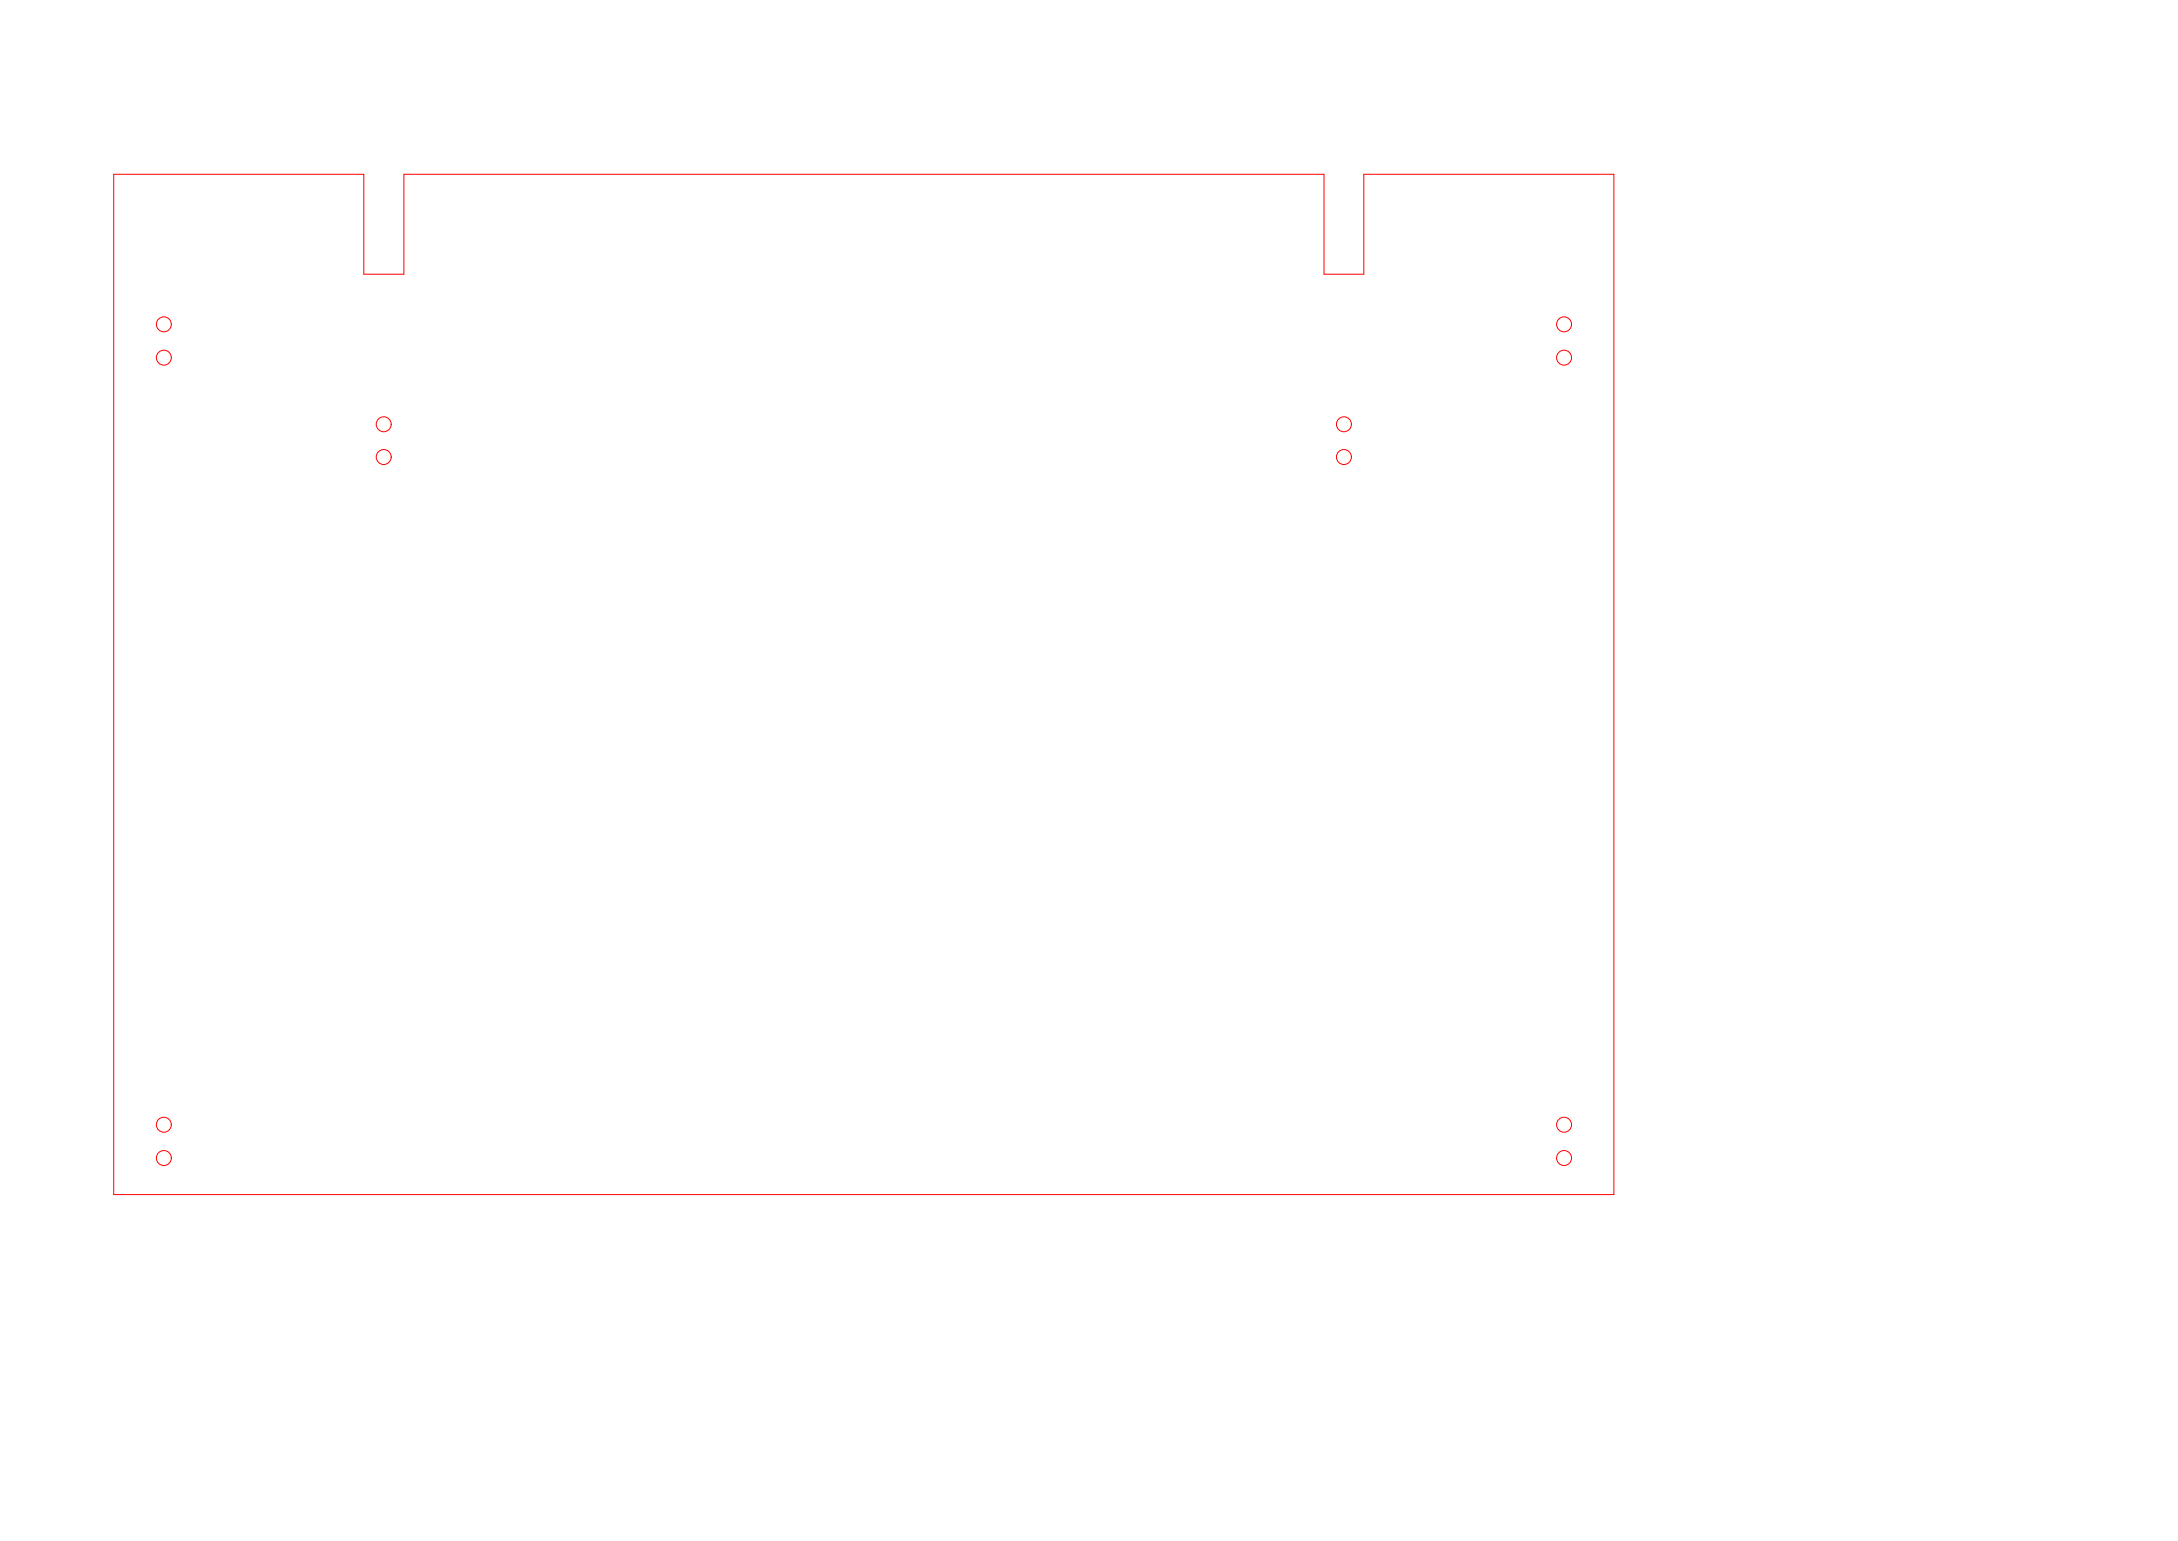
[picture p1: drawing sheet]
<svg xmlns="http://www.w3.org/2000/svg" width="653mm" height="462mm" viewBox="0 0 653 462" stroke-linecap="round" stroke-linejoin="round" font-family="sans-serif">
<!-- layer: 0 -->
<g fill="none" stroke="#f00" stroke-width=".3">
<path d="M34.1 52.3h75v29.9h12.1v-29.9h276v29.9h11.9v-29.9h75v306h-450z"/>
<circle cx="49.1" cy="97.3" r="2.24"/>
<circle cx="469.2" cy="97.3" r="2.24"/>
<circle cx="49.1" cy="107.3" r="2.24"/>
<circle cx="469.2" cy="107.3" r="2.24"/>
<circle cx="115.1" cy="137.1" r="2.24"/>
<circle cx="115.1" cy="127.2" r="2.24"/>
<circle cx="403.1" cy="137.1" r="2.24"/>
<circle cx="403.1" cy="127.2" r="2.24"/>
<circle cx="49.1" cy="337.3" r="2.24"/>
<circle cx="469.2" cy="337.3" r="2.24"/>
<circle cx="49.1" cy="347.3" r="2.24"/>
<circle cx="469.2" cy="347.3" r="2.24"/>
</g>
</svg>
